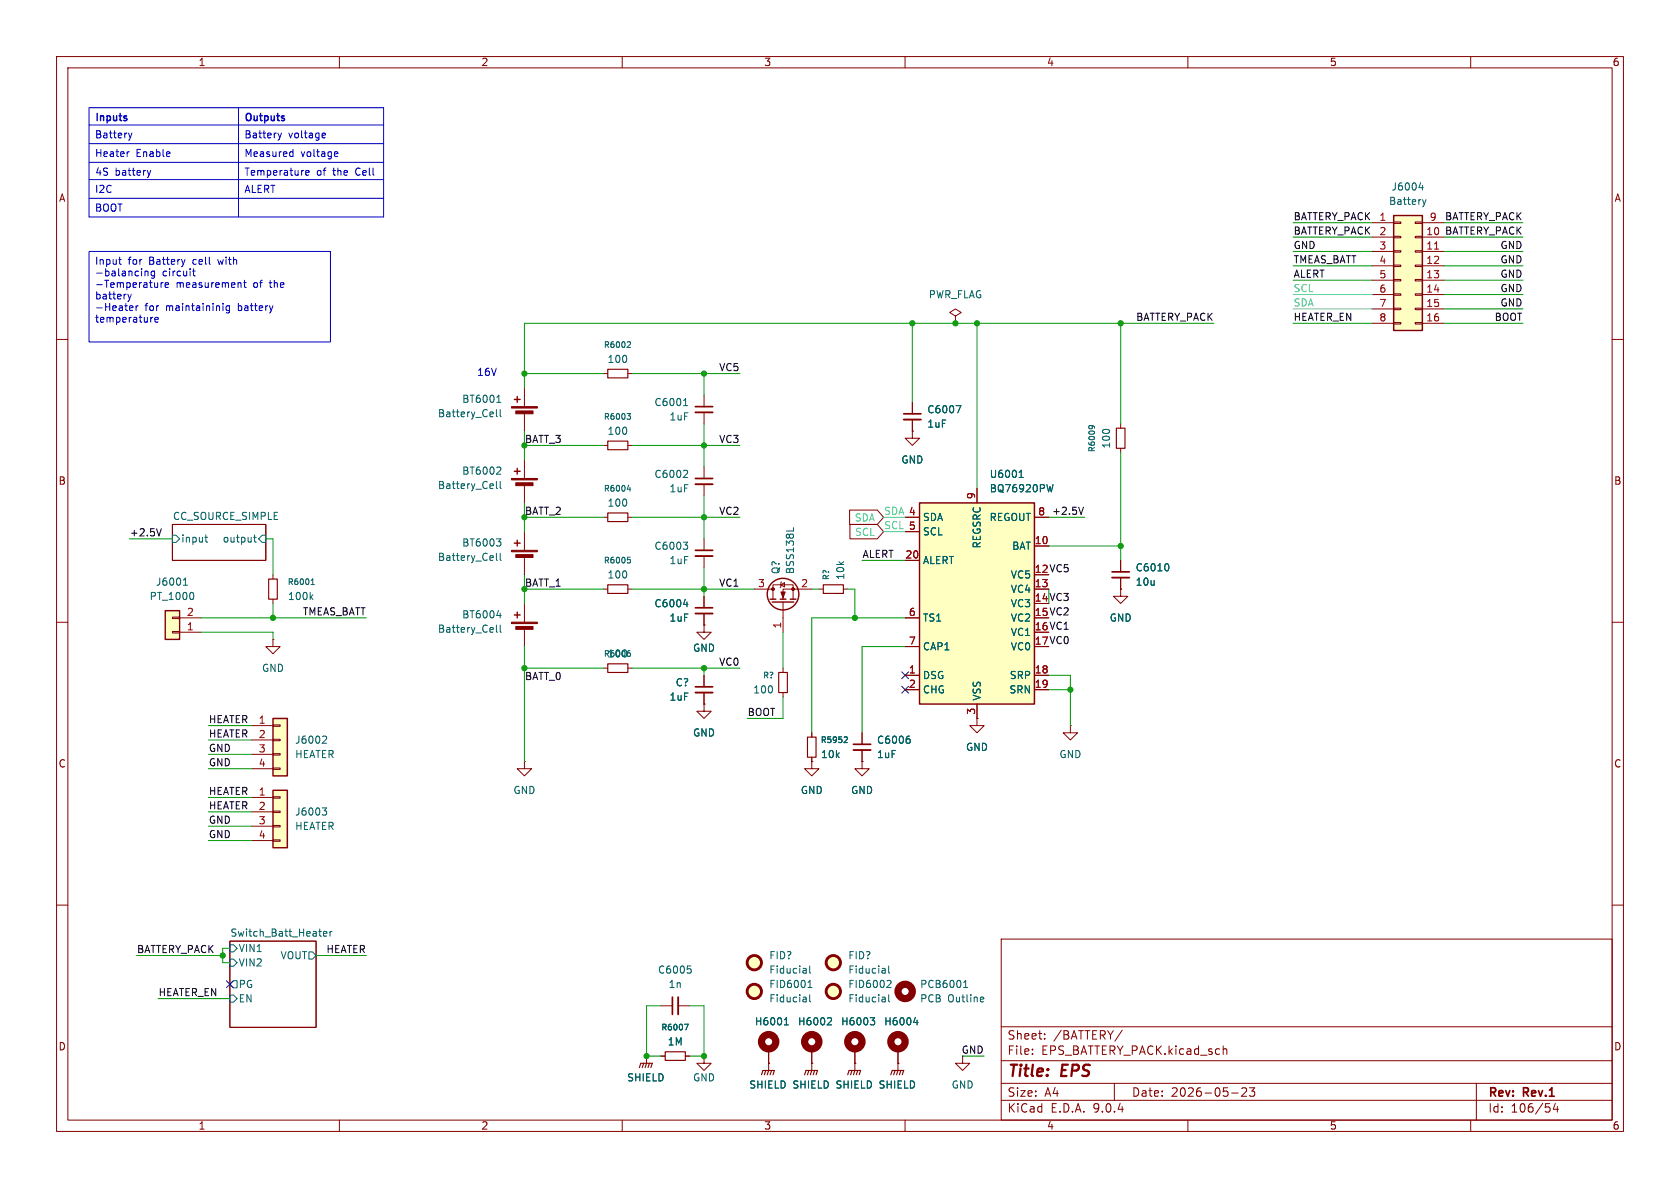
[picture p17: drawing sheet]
<svg xmlns="http://www.w3.org/2000/svg" width="297mm" height="210mm" viewBox="0 0 297 210" stroke-linecap="round" stroke-linejoin="round" font-family="sans-serif">
<defs><g id="words">
<g font-size="2.8" fill="#840000">
<text x="178" y="190.9">Title:</text>
<text x="187.7" y="190.9">EPS</text>
</g>
<g font-size="2.1" fill="#840000">
<text x="178" y="184">Sheet:</text>
<text x="186.2" y="184">/BATTERY/</text>
<text x="178" y="186.7">File:</text>
<text x="184.1" y="186.7">EPS_BATTERY_PACK.kicad_sch</text>
<text x="178" y="196.9">KiCad</text>
<text x="178" y="194.1">Size:</text>
<text x="184.7" y="194.1">A4</text>
<text x="185.7" y="196.9">E.D.A.</text>
<text x="193.3" y="196.9">9.0.4</text>
<text x="200" y="194.1">Date:</text>
<text x="207" y="194.1">2026-05-23</text>
<text x="263" y="194.3">Rev:</text>
<text x="263" y="196.9">Id:</text>
<text x="267.1" y="196.9">106/54</text>
<text x="269.4" y="194.3">Rev.1</text>
</g>
<g font-size="1.8" fill="#840000">
<text x="35" y="11.9">1</text>
<text x="85" y="11.9">2</text>
<text x="135" y="11.9">3</text>
<text x="185" y="11.9">4</text>
<text x="235" y="11.9">5</text>
<text x="285" y="11.9">6</text>
<text x="10.3" y="35.9">A</text>
<text x="285.3" y="35.9">A</text>
<text x="10.3" y="85.9">B</text>
<text x="285.3" y="85.9">B</text>
<text x="182.8" y="101.3">12 VC5</text>
<text x="182.8" y="106.4">14 VC3</text>
<text x="182.8" y="109">15 VC2</text>
<text x="182.8" y="111.5">16 VC1</text>
<text x="182.8" y="114">17 VC0</text>
<text x="10.3" y="135.9">C</text>
<text x="285.3" y="135.9">C</text>
<text x="10.3" y="185.9">D</text>
<text x="285.3" y="185.9">D</text>
<text x="35" y="199.9">1</text>
<text x="85" y="199.9">2</text>
<text x="135" y="199.9">3</text>
<text x="185" y="199.9">4</text>
<text x="235" y="199.9">5</text>
<text x="285" y="199.9">6</text>
</g>
<g font-size="1.8" fill="#0000c2">
<text x="16.7" y="22">Inputs</text>
<text x="43.1" y="22">Outputs</text>
<text x="16.7" y="24.8">Battery</text>
<text x="16.7" y="28.1">Heater</text>
<text x="24" y="28.1">Enable</text>
<text x="43.1" y="24.8">Battery</text>
<text x="43.1" y="28.1">Measured</text>
<text x="51" y="24.8">voltage</text>
<text x="53.2" y="28.1">voltage</text>
<text x="16.7" y="34.4">I2C</text>
<text x="16.7" y="31.4">4S</text>
<text x="20.3" y="31.4">battery</text>
<text x="43.1" y="31.4">Temperature</text>
<text x="43.1" y="34.4">ALERT</text>
<text x="56" y="31.4">of</text>
<text x="59" y="31.4">the</text>
<text x="63.1" y="31.4">Cell</text>
<text x="16.7" y="37.7">BOOT</text>
<text x="16.7" y="47.1">Input</text>
<text x="22.6" y="47.1">for</text>
<text x="26.5" y="47.1">Battery</text>
<text x="34.4" y="47.1">cell</text>
<text x="39" y="47.1">with</text>
<text x="16.7" y="49.2">-balancing</text>
<text x="16.7" y="51.2">-Temperature</text>
<text x="16.7" y="53.3">battery</text>
<text x="28.7" y="49.2">circuit</text>
<text x="31.1" y="51.2">measurement</text>
<text x="44.9" y="51.2">of</text>
<text x="48" y="51.2">the</text>
<text x="16.7" y="55.3">-Heater</text>
<text x="16.7" y="57.4">temperature</text>
<text x="25.6" y="55.3">for</text>
<text x="29.4" y="55.3">maintaininig</text>
<text x="42.3" y="55.3">battery</text>
<text x="84.3" y="66.7">16V</text>
</g>
<g font-size="1.8" fill="#006464">
<text x="245.9" y="33.9">J6004</text>
<text x="245.5" y="36.4">Battery</text>
<text x="164.1" y="52.9">PWR_FLAG</text>
<text x="107.3" y="64.4">100</text>
<text x="81.6" y="71.4">BT6001</text>
<text x="115.6" y="72">C6001</text>
<text x="77.3" y="74">Battery_Cell</text>
<text x="107.3" y="77.1">100</text>
<text x="118.3" y="74.5">1uF</text>
<text x="163.8" y="75.8">1uF</text>
<text x="163.8" y="73.3">C6007</text>
<text x="159.3" y="82.1">GND</text>
<text x="196.4" y="79.4" transform="rotate(-90 196.4 79.4)">100</text>
<text x="77.3" y="86.7">Battery_Cell</text>
<text x="81.6" y="84.1">BT6002</text>
<text x="107.3" y="89.8">100</text>
<text x="115.6" y="84.7">C6002</text>
<text x="118.3" y="87.2">1uF</text>
<text x="174.9" y="84.7">U6001</text>
<text x="174.9" y="87.2">BQ76920PW</text>
<text x="30.5" y="92">CC_SOURCE_SIMPLE</text>
<text x="163.1" y="92.3">SDA</text>
<text x="163.1" y="94.8">SCL</text>
<text x="174.9" y="92.3">REGOUT</text>
<text x="31.9" y="96.1">input</text>
<text x="39.3" y="96.1">output</text>
<text x="77.3" y="99.4">Battery_Cell</text>
<text x="81.6" y="96.8">BT6003</text>
<text x="115.6" y="97.4">C6003</text>
<text x="118.3" y="99.9">1uF</text>
<text x="138" y="101.6" transform="rotate(-90 138 101.6)">Q?</text>
<text x="140.6" y="101.6" transform="rotate(-90 140.6 101.6)">BSS138L</text>
<text x="163.1" y="99.9">ALERT</text>
<text x="173.6" y="97" transform="rotate(-90 173.6 97)">REGSRC</text>
<text x="178.8" y="97.4">BAT</text>
<text x="200.7" y="101.2">C6010</text>
<text x="26.4" y="106.3">PT_1000</text>
<text x="27.5" y="103.7">J6001</text>
<text x="50.8" y="106.3">100k</text>
<text x="107.3" y="102.5">100</text>
<text x="115.6" y="107.5">C6004</text>
<text x="149.5" y="102.6" transform="rotate(-90 149.5 102.6)">10k</text>
<text x="178.6" y="102.5">VC5</text>
<text x="178.6" y="105">VC4</text>
<text x="178.6" y="107.5">VC3</text>
<text x="200.7" y="103.7">10u</text>
<text x="77.3" y="112.1">Battery_Cell</text>
<text x="81.6" y="109.5">BT6004</text>
<text x="118.3" y="110.1">1uF</text>
<text x="163.1" y="110.1">TS1</text>
<text x="178.6" y="110.1">VC2</text>
<text x="178.6" y="112.6">VC1</text>
<text x="196.1" y="110.1">GND</text>
<text x="46.2" y="119">GND</text>
<text x="107.3" y="116.4">100</text>
<text x="122.4" y="115.4">GND</text>
<text x="163.1" y="115.2">CAP1</text>
<text x="178.6" y="115.2">VC0</text>
<text x="118.3" y="124.1">1uF</text>
<text x="119.3" y="121.5">C?</text>
<text x="133.1" y="122.8">100</text>
<text x="163.1" y="120.2">DSG</text>
<text x="163.1" y="122.8">CHG</text>
<text x="173.6" y="124" transform="rotate(-90 173.6 124)">VSS</text>
<text x="178.4" y="122.8">SRN</text>
<text x="178.4" y="120.2">SRP</text>
<text x="52.1" y="131.7">J6002</text>
<text x="122.4" y="130.4">GND</text>
<text x="154.9" y="131.7">C6006</text>
<text x="52.1" y="134.2">HEATER</text>
<text x="145" y="134.2">10k</text>
<text x="154.9" y="134.2">1uF</text>
<text x="170.7" y="132.9">GND</text>
<text x="187.2" y="134.2">GND</text>
<text x="90.7" y="140.6">GND</text>
<text x="141.5" y="140.6">GND</text>
<text x="150.4" y="140.6">GND</text>
<text x="52.1" y="146.9">HEATER</text>
<text x="52.1" y="144.4">J6003</text>
<text x="40.6" y="165.7">Switch_Batt_Heater</text>
<text x="42.1" y="168.5">VIN1</text>
<text x="42.1" y="171">VIN2</text>
<text x="49.5" y="169.8">VOUT</text>
<text x="116.2" y="172.3">C6005</text>
<text x="135.9" y="169.8">FID?</text>
<text x="135.9" y="172.3">Fiducial</text>
<text x="149.9" y="169.8">FID?</text>
<text x="149.9" y="172.3">Fiducial</text>
<text x="42.1" y="177.4">EN</text>
<text x="42.1" y="174.9">PG</text>
<text x="118.1" y="174.9">1n</text>
<text x="135.9" y="174.9">FID6001</text>
<text x="135.9" y="177.4">Fiducial</text>
<text x="149.9" y="174.9">FID6002</text>
<text x="149.9" y="177.4">Fiducial</text>
<text x="162.6" y="174.9">PCB6001</text>
<text x="162.6" y="177.4">PCB</text>
<text x="167.6" y="177.4">Outline</text>
<text x="117.9" y="185">1M</text>
<text x="133.4" y="181.5">H6001</text>
<text x="141" y="181.5">H6002</text>
<text x="148.6" y="181.5">H6003</text>
<text x="156.2" y="181.5">H6004</text>
<text x="110.8" y="191.4">SHIELD</text>
<text x="122.4" y="191.4">GND</text>
<text x="132.4" y="192.6">SHIELD SHIELD SHIELD SHIELD</text>
<text x="168.1" y="192.6">GND</text>
</g>
<g font-size="1.8" fill="#0f0f0f">
<text x="228.6" y="39">BATTERY_PACK 1</text>
<text x="228.6" y="41.6">BATTERY_PACK 2</text>
<text x="255.4" y="41.6">BATTERY_PACK</text>
<text x="255.4" y="39">BATTERY_PACK</text>
<text x="228.6" y="44.1">GND</text>
<text x="228.6" y="46.6">TMEAS_BATT</text>
<text x="265.2" y="44.1">GND</text>
<text x="265.2" y="46.6">GND</text>
<text x="228.6" y="49.2">ALERT</text>
<text x="265.2" y="51.7">GND</text>
<text x="265.2" y="49.2">GND</text>
<text x="200.8" y="56.8">BATTERY_PACK</text>
<text x="228.6" y="56.8">HEATER_EN</text>
<text x="264.1" y="56.8">BOOT</text>
<text x="265.2" y="54.3">GND</text>
<text x="127" y="65.7">VC5</text>
<text x="127" y="78.4">VC3</text>
<text x="22.9" y="94.9">+2.5V</text>
<text x="127" y="91.1">VC2</text>
<text x="185.9" y="91.1">+2.5V</text>
<text x="152.4" y="98.7">ALERT</text>
<text x="127" y="103.8">VC1</text>
<text x="53.4" y="108.9">TMEAS_BATT</text>
<text x="127" y="117.8">VC0</text>
<text x="92.7" y="120.3">BATT_0</text>
<text x="36.8" y="127.9">HEATER</text>
<text x="36.8" y="130.5">HEATER</text>
<text x="132.1" y="126.7">BOOT</text>
<text x="36.8" y="135.5">GND</text>
<text x="36.8" y="133">GND</text>
<text x="36.8" y="143.2">HEATER</text>
<text x="36.8" y="140.6">HEATER</text>
<text x="36.8" y="148.2">GND</text>
<text x="36.8" y="145.7">GND</text>
<text x="24.1" y="168.6">BATTERY_PACK</text>
<text x="57.6" y="168.6">HEATER</text>
<text x="27.9" y="176.2">HEATER_EN</text>
<text x="169.9" y="186.3">GND</text>
</g>
<g font-size="1.8" fill="#a90000">
<text x="252.1" y="41.7">10</text>
<text x="252.7" y="39.1">9</text>
<text x="243.8" y="44.2">3</text>
<text x="243.8" y="46.7">4</text>
<text x="252.1" y="44.2">11</text>
<text x="252.1" y="46.7">12</text>
<text x="243.8" y="49.3">5</text>
<text x="243.8" y="51.8">6</text>
<text x="252.1" y="49.3">13</text>
<text x="252.1" y="51.8">14</text>
<text x="243.8" y="54.4">7</text>
<text x="243.8" y="56.9">8</text>
<text x="252.1" y="54.4">15</text>
<text x="252.1" y="56.9">16</text>
<text x="172.5" y="88.3" transform="rotate(-90 172.5 88.3)">9</text>
<text x="160.6" y="91.2">4</text>
<text x="160.6" y="93.7">5</text>
<text x="183.4" y="91.2">8</text>
<text x="160" y="98.8">20</text>
<text x="182.8" y="96.3">10</text>
<text x="182.8" y="101.3">12</text>
<text x="133.9" y="103.9">3</text>
<text x="141.5" y="103.9">2</text>
<text x="182.8" y="103.9">13</text>
<text x="182.8" y="106.4">14</text>
<text x="32.9" y="111.5">1</text>
<text x="32.9" y="109">2</text>
<text x="138.2" y="111.2" transform="rotate(-90 138.2 111.2)">1</text>
<text x="160.6" y="109">6</text>
<text x="182.8" y="109">15</text>
<text x="182.8" y="111.5">16</text>
<text x="160.6" y="114">7</text>
<text x="160.6" y="119.1">1</text>
<text x="182.8" y="119.1">18</text>
<text x="182.8" y="114">17</text>
<text x="160.6" y="121.7">2</text>
<text x="182.8" y="121.7">19</text>
<text x="45.6" y="128">1</text>
<text x="45.6" y="130.6">2</text>
<text x="172.5" y="126.4" transform="rotate(-90 172.5 126.4)">3</text>
<text x="45.6" y="133.1">3</text>
<text x="45.6" y="135.6">4</text>
<text x="45.6" y="140.7">1</text>
<text x="45.6" y="143.3">2</text>
<text x="45.6" y="145.8">3</text>
<text x="45.6" y="148.3">4</text>
</g>
<g font-size="1.8" fill="#0af3ff">
<text x="228.6" y="51.7">SCL</text>
<text x="228.6" y="54.3">SDA</text>
<text x="151" y="92.4">SDA</text>
<text x="151.1" y="94.9">SCL</text>
<text x="156.2" y="91.1">SDA 4</text>
<text x="156.2" y="93.6">SCL 5</text>
</g>
<g font-size="1.8" fill="#009600">
<text x="92.7" y="78.4">BATT_3</text>
<text x="92.7" y="91.1">BATT_2</text>
<text x="92.7" y="103.8">BATT_1</text>
</g>
<g font-size="1.4" fill="#006464">
<text x="106.6" y="61.7">R6002</text>
<text x="106.6" y="74.4">R6003</text>
<text x="193.8" y="80" transform="rotate(-90 193.8 80)">R6009</text>
<text x="106.6" y="87.1">R6004</text>
<text x="106.6" y="99.8">R6005</text>
<text x="50.8" y="103.6">R6001</text>
<text x="146.8" y="102.7" transform="rotate(-90 146.8 102.7)">R?</text>
<text x="106.6" y="116.3">R6006</text>
<text x="134.8" y="120.1">R?</text>
<text x="145" y="131.5">R5952</text>
<text x="116.8" y="182.3">R6007</text>
</g>
</g></defs>
<g fill="none" stroke="#840000" stroke-width=".18">
<path d="M10 10h277v190h-277zM12 12h273v186h-273zM60 10v2M110 10v2M160 10v2M210 10v2M260 10v2M10 60h2M161.3 76.2v1.3h1.3l-1.3 1.2-1.3-1.2h1.3M161.3 76.2h.1M285 60h2M30.5 92.7h16.5v6.4h-16.5z"/>
<path d="M92.7 81.3v3.3M92.7 85.6v3.3M198.1 99.1v2M10 110h2M48.3 101.6v.8M48.3 105.9v.8M198.1 102.1v2M285 110h2M10 160h2M40.6 166.4h15.3v15.2h-15.3zM177 166h108v32h-108zM285 160h2"/>
<path d="M60 198v2M110 198v2M114.3 186.7h.1M114.3 186.7v1.3M160 198v2M177 194.5h108M177 191.5h108M177 187.5h108M177 181.5h108M182.5 186.3v.1M182.5 185.5v.1M184.7 183.6v.1"/>
<path d="M184.7 182.8v.1M197 191.5v3M198.4 182.1l-1.3 2M210 198v2M216.3 185.5h.5l.1 .9M217.7 193.2h1.2M219.5 192.4l.6-.1 .2 .1 .1 .3-.9 1.1h.9M220.9 192.3h.9l-.5 .6 .4 .1v.7l-.2 .1h-.4l-.2-.1M260 198v2M261 191.5v6.5M275 195l-.4 1.1h.9M275.3 195.6v1"/>
</g>
<g fill="none" stroke="#006464" stroke-width=".18">
<path d="M30.5 94.6h.6l.6 .7-.6 .6h-.6zM36.2 95h.5M36.4 94.6v1l.3 .2M44.8 95h.5M45 94.6v1l.3 .2M46.4 94.6h.6v1.3h-.6l-.7-.6zM87.8 85.1v1.1l.1 .2M88.3 82.6l.2 .2v.3l-.7 .7h.7M88.4 85.1v1.1l.2 .2M206.3 99.6a.79 .79 0 0 1 0 1.3M55 105.5l.3 .5M55 103.3h.6"/>
<path d="M55.1 102.6l.2-.3v1M55.3 105.1l-.5 .5M40.6 175.9h.7l.6 .6-.6 .7h-.7zM40.6 167h.7l.6 .6-.6 .7h-.7zM40.6 169.5h.7l.6 .7-.6 .6h-.7zM41.3 173.4h.6v1.2h-.6l-.7-.6zM54.6 168.3h.6l.7 .6-.7 .6h-.6zM57.2 165.1l.6-.1-.1-.3-.3-.1-.2 .2v.6h.5M58.3 164.6v.9M58.7 164.6l-.4 .3"/>
</g>
<g fill="#840000" stroke="#840000" stroke-width=".18">
<path d="M90.4 84.6h4.6v.2h-4.6z"/>
<path d="M91.2 85.3h3v.6h-3z"/>
</g>
<path d="M90.9 83.3h1M91.4 82.8v1" fill="none" stroke="#840000" stroke-width=".25"/>
<path d="M196.6 101.1h3" fill="none" stroke="#840000" stroke-width=".3"/>
<path d="M196.6 102.1h3" fill="none" stroke="#840000" stroke-width=".33"/>
<path d="M47.5 102.4h1.5v3.5h-1.5zM113 188.7l.3-.7h2l-.2 .7M113.8 188l-.3 .7M114.3 188l-.3 .7M114.8 188l-.2 .7" fill="none" stroke="#840000" stroke-width=".2"/>
<path d="M29.2 108h2.5v5h-2.5z" fill="#ffffc2"/>
<path d="M90.9 70.6h1M91.4 70.1v1M90.9 96h1M91.4 95.5v1M29.2 108h2.5v5h-2.5zM90.9 108.7h1M91.4 108.2v1" fill="none" stroke="#840000" stroke-width=".25"/>
<g fill="none" stroke="#840000" stroke-width=".18">
<path d="M168.9 55.9l1-.7-1-.6-1 .6 1 .7v1.3M168.9 57.2h.1M92.7 68.6v3.3M92.7 72.9v3.3M198.1 74.9v.8M198.1 79.2v.8M92.7 94v3.3M92.7 98.3v3.3M30.5 111.6h1.2v.3h-1.2zM30.5 109.1h1.2v.2h-1.2zM31.7 111.8h3.9M31.7 109.2h3.9"/>
<path d="M92.7 106.7v3.3M92.7 111v3.3M124.5 119.4v2M144.8 104.1h.7M149.1 104.1h.8M198.1 104.1v1.3h1.3l-1.3 1.3-1.3-1.3h1.3M198.1 104.1h.1M124.5 124.5v1.2h1.2l-1.2 1.3-1.3-1.3h1.3M124.5 124.5h.1M124.5 122.4v2.1M143.5 134.6v1.3h1.3l-1.3 1.3-1.3-1.3h1.3M143.5 134.6h.1"/>
<path d="M143.5 129.5v.8M143.5 133.9v.7M152.4 134.6v1.3h1.3l-1.3 1.3-1.3-1.3h1.3M152.4 134.6h.1M172.7 127v1.3h1.3l-1.3 1.2-1.3-1.2h1.3M172.7 127h.1M189.2 128.3v1.2h1.3l-1.3 1.3-1.2-1.3h1.2M189.2 128.3h.1M116.8 177.8h2.1M119.9 177.8h2M151.1 188h.1M151.1 185.4v3.8"/>
</g>
<g fill="none" stroke="#006464" stroke-width=".18">
<path d="M87.8 72.4v1.1l.1 .2M87.8 71.1h.7M88.1 70l.1-.1v1.2M88.4 72.4v1.1l.2 .2M192.9 75.2l.2 .4M193.5 75.5l-.2-.2-.6-.1-.2 .4M87.8 97.8v1.1l.1 .2M87.8 95.3h.7l-.4 .4M88.3 95.7l.2 .3v.3l-.2 .2M88.4 97.8v1.1l.2 .2M32.4 103.4h.7M32.5 102.5l.3-.3v1.2"/>
<path d="M34.1 104.8l.2 .4-.2 .7M87.8 110.5v1.1l.1 .2M87.8 108.8h.8M88.4 108.4v.8M88.4 110.5v1.1l.2 .2M149.4 130.3h.3l.1 .2-.6 .8h.6M121.5 170.8h.6M122 171.2l.2 .3v.3l-.2 .2M153.8 179.9h.8l-.4 .5 .4 .1v.4l-.2 .3h-.4M156.4 171.2l.1 .8M156.4 176.3l.1 .8M156.5 177l-.1 .1"/>
<path d="M156.5 176.6h-.1M156.5 172h-.1M156.5 171.5h-.1M157 173.3l.4 .1 .1 .3-.8 .9h.8M157.1 175.8v1.1l.2 .2M157.1 170.8v1l.2 .2M170.4 174.6h.7M170.4 173.7l.3-.4v1.3M173.5 176.3h.4v.3l-.6 .1M173.9 177l-.4 .1"/>
</g>
<path d="M197.4 75.7h1.5v3.5h-1.5zM145.5 103.4h3.6v1.5h-3.6zM142.7 130.3h1.6v3.6h-1.6zM149.9 190l.2-.8h2l-.2 .8M150.6 189.2l-.2 .8M151.1 189.2l-.2 .8M151.6 189.2l-.2 .8" fill="none" stroke="#840000" stroke-width=".2"/>
<path d="M122.9 121.4h3.1M118.9 176.3v3" fill="none" stroke="#840000" stroke-width=".3"/>
<path d="M122.9 122.4h3.1M119.9 176.3v3" fill="none" stroke="#840000" stroke-width=".33"/>
<g fill="#840000" stroke="#840000" stroke-width=".18">
<path d="M90.4 71.9h4.6v.2h-4.6z"/>
<path d="M91.2 72.6h3v.6h-3z"/>
<path d="M90.4 97.3h4.6v.2h-4.6z"/>
<path d="M91.2 98h3v.6h-3z"/>
<path d="M90.4 110h4.6v.2h-4.6z"/>
<path d="M91.2 110.7h3v.6h-3z"/>
</g>
<g fill="none" stroke="#840000" stroke-width="1.3">
<circle cx="160" cy="175.3" r="1.27"/>
<circle cx="151.1" cy="184.1" r="1.27"/>
</g>
<g fill="#ffffc2" stroke="#ffffc2" stroke-width=".18">
<circle cx="147.3" cy="175.3" r="1.27"/>
<circle cx="147.3" cy="170.2" r="1.27"/>
</g>
<g fill="none" stroke="#840000" stroke-width=".51">
<circle cx="147.3" cy="175.3" r="1.27"/>
<circle cx="147.3" cy="170.2" r="1.27"/>
</g>
<path d="M162.6 88.9h20.3v35.6h-20.3z" fill="#ffffc2"/>
<path d="M162.6 88.9h20.3v35.6h-20.3z" fill="none" stroke="#840000" stroke-width=".25"/>
<g fill="none" stroke="#840000" stroke-width=".18">
<path d="M161.3 71.1v2.1M161.3 74.2v2M124.5 95.3v2M124.5 98.3v2M160 99.1h2.6M160 91.4h2.6M160 94h2.6M172.7 86.4v2.5M182.9 91.4h2.5M182.9 96.5h2.5M124.5 110.5v1.3h1.2l-1.2 1.2-1.3-1.2h1.3M124.5 110.5h.1"/>
<path d="M124.5 105.4v2M124.5 108.5v2M160 109.2h2.6M160 114.3h2.6M160 119.4h2.6M182.9 104.1h2.5M182.9 119.4h2.5M160 121.9h2.6M172.7 124.5v2.5M182.9 121.9h2.5M135.9 188h.1M135.9 185.4v3.8"/>
<path d="M143.5 188h.1M143.5 185.4v3.8M158.7 188h.1M158.7 185.4v3.8M170.2 186.7v1.3h1.2l-1.2 1.2-1.3-1.2h1.3"/>
</g>
<g fill="none" stroke="#006464" stroke-width=".18">
<path d="M169 71.7h.9l-.6 1.3M120.8 95.8h.8l-.5 .5M121.3 96.3l.3 .3v.3l-.3 .2M180.2 84.4h.7M180.3 83.4l.2-.3v1.3M186.2 85.7l-.3 1.2-.3-.9M120.8 106.8h.8M121.4 106.4v.9M142.5 171.2v.8M142.5 176.3v.8M142.5 177l-.1 .1M142.5 176.6h-.1"/>
<path d="M142.5 172h-.1M142.5 171.5h-.1M142.8 174.6h.8M142.8 173.7l.4-.4v1.3M143.1 175.8v1.1l.2 .2M143.1 170.8v1l.2 .2M146.5 179.9l.4 .1 .1 .3-.8 .9h.8M138.7 181.2h.7M138.8 180.2l.2-.3v1.3M161.5 180.8h.8M162.1 180.3v.9"/>
</g>
<g fill="none" stroke="#840000" stroke-width="1.3">
<circle cx="135.9" cy="184.1" r="1.27"/>
<circle cx="143.5" cy="184.1" r="1.27"/>
<circle cx="158.7" cy="184.1" r="1.27"/>
</g>
<path d="M134.6 190l.3-.8h2l-.2 .8M135.4 189.2l-.3 .8M135.9 189.2l-.3 .8M136.4 189.2l-.3 .8M142.2 190l.3-.8h2l-.2 .8M143 189.2l-.3 .8M143.5 189.2l-.2 .8M144 189.2l-.2 .8M157.5 190l.2-.8h2.1l-.3 .8M158.2 189.2l-.2 .8M158.7 189.2l-.2 .8M159.3 189.2l-.3 .8" fill="none" stroke="#840000" stroke-width=".2"/>
<g fill="#ffffc2" stroke="#ffffc2" stroke-width=".18">
<circle cx="133.3" cy="175.3" r="1.27"/>
<circle cx="133.3" cy="170.2" r="1.27"/>
</g>
<g fill="none" stroke="#840000" stroke-width=".51">
<circle cx="133.3" cy="170.2" r="1.27"/>
<circle cx="133.3" cy="175.3" r="1.27"/>
</g>
<path d="M159.8 73.2h3M122.9 97.3h3.1M122.9 107.4h3.1" fill="none" stroke="#840000" stroke-width=".3"/>
<path d="M159.8 74.2h3M122.9 98.3h3.1M122.9 108.5h3.1" fill="none" stroke="#840000" stroke-width=".33"/>
<path d="M246.4 38.1h5.1v20.3h-5.1z" fill="#ffffc2"/>
<path d="M246.4 38.1h5.1v20.3h-5.1z" fill="none" stroke="#840000" stroke-width=".25"/>
<g fill="none" stroke="#840000" stroke-width=".18">
<path d="M242.6 39.4h3.8M246.4 39.2h1.2v.3h-1.2zM250.2 39.2h1.3v.3h-1.3zM251.5 39.4h3.8M242.6 41.9h3.8M242.6 44.5h3.8M242.6 47h3.8M242.6 49.5h3.8M242.6 52.1h3.8M242.6 54.6h3.8M242.6 57.2h3.8M246.4 41.8h1.2v.2h-1.2z"/>
<path d="M246.4 44.3h1.2v.3h-1.2zM246.4 46.9h1.2v.2h-1.2zM246.4 49.4h1.2v.3h-1.2zM246.4 51.9h1.2v.3h-1.2zM246.4 54.5h1.2v.2h-1.2zM246.4 57h1.2v.3h-1.2zM250.2 41.8h1.3v.2h-1.3zM250.2 44.3h1.3v.3h-1.3zM250.2 46.9h1.3v.2h-1.3zM250.2 49.4h1.3v.3h-1.3zM250.2 51.9h1.3v.3h-1.3zM250.2 54.5h1.3v.2h-1.3z"/>
<path d="M250.2 57h1.3v.3h-1.3zM251.5 41.9h3.8M251.5 44.5h3.8M251.5 47h3.8M251.5 49.5h3.8M251.5 52.1h3.8M251.5 54.6h3.8M251.5 57.2h3.8"/>
</g>
<path d="M253.6 44h.7" fill="none" stroke="#a90000" stroke-width=".18"/>
<path d="M250.9 33.2h.7M251.5 32.8v.8M251.5 35.3l.3 .8M251.8 36.1l-.2 .4M252.1 35.3l-.3 .8" fill="none" stroke="#006464" stroke-width=".18"/>
<path d="M48.3 127h2.5v10.2h-2.5z" fill="#ffffc2"/>
<path d="M48.3 127h2.5v10.2h-2.5z" fill="none" stroke="#840000" stroke-width=".25"/>
<g fill="none" stroke="#840000" stroke-width=".18">
<path d="M106.7 66h.7M106.7 78.7h.7M111 66h.8M111 78.7h.8M124.5 69.9v2M124.5 72.9v2M106.7 91.4h.7M111 91.4h.8M124.5 82.6v2M124.5 85.6v2M106.7 118.1h.7M106.7 104.1h.7"/>
<path d="M111 118.1h.8M111 104.1h.8M138.4 118.1v.8M44.4 128.3h3.9M44.4 130.8h3.9M44.4 133.4h3.9M44.4 135.9h3.9M48.3 128.1h1.2v.3h-1.2zM48.3 130.7h1.2v.2h-1.2zM48.3 133.2h1.2v.3h-1.2zM48.3 135.8h1.2v.2h-1.2zM92.7 134.6v1.3h1.3l-1.3 1.3-1.3-1.3h1.3"/>
<path d="M92.7 134.6h.1M138.4 122.4v.8M116.8 186.7h.8M121.2 186.7h.7"/>
</g>
<g fill="none" stroke="#006464" stroke-width=".18">
<path d="M110.8 73.1h.7l-.4 .4 .3 .1 .1 .3-.2 .2h-.3M111 60.4l.4 .1 .1 .2-.7 .7h.7M120.8 71.7h.8M121 70.7l.2-.3v1.3M110.9 86.5h.6M110.9 98.5h.5M111 98.9h.3l.2 .2-.1 .3-.4 .1M111.4 86.1v.7M121.3 83.1l.3 .3-.1 .3-.7 .7h.8M111.1 115.4l.4 .2-.1 .3-.3 .1M111.2 115h.2M57.2 130.1l.4 .1 .1 .3-.7 .9h.7"/>
<path d="M121 181.1h.7l-.5 1"/>
</g>
<path d="M107.4 65.3h3.6v1.5h-3.6zM107.4 78h3.6v1.5h-3.6zM107.4 90.7h3.6v1.5h-3.6zM107.4 117.3h3.6v1.6h-3.6zM107.4 103.4h3.6v1.5h-3.6zM137.7 118.9h1.5v3.5h-1.5zM117.6 185.9h3.6v1.6h-3.6z" fill="none" stroke="#840000" stroke-width=".2"/>
<path d="M122.9 71.9h3.1M122.9 84.6h3.1" fill="none" stroke="#840000" stroke-width=".3"/>
<path d="M122.9 72.9h3.1M122.9 85.6h3.1" fill="none" stroke="#840000" stroke-width=".33"/>
<path d="M48.3 139.7h2.5v10.2h-2.5z" fill="#ffffc2"/>
<g fill="none" stroke="#840000" stroke-width=".25">
<path d="M136.1 105.9h1.1M136.5 106.4h3.8M137.9 105.9h1M139.7 105.9h1M48.3 139.7h2.5v10.2h-2.5z"/>
<circle cx="138.4" cy="105" r="2.79"/>
</g>
<g fill="none" stroke="#840000" stroke-width=".18">
<path d="M161.3 76.2h.1M161.3 71.1v2.1M161.3 74.2v2M150.2 90.2h4.9l1.1 1.2-1.1 1.3h-4.9zM150.3 92.7h4.8l1.1 1.3-1.1 1.3h-4.8zM160 99.1h2.6M160 91.4h2.6M160 94h2.6M172.7 86.4v2.5M182.9 91.4h2.5M182.9 96.5h2.5M198.1 99.1v2"/>
<path d="M48.3 113v1.3h1.2l-1.2 1.3-1.3-1.3h1.3M48.3 113h.1M124.5 110.5h.1M124.5 105.4v2M124.5 108.5v2M124.5 119.4v2M133.3 104.1h3.4M136.7 105.9v-2.5h3.5v2.5M138 103.4l.7-.4v.8zM138.2 102.9l-.2 .1v.8l-.1 .1M138.4 106.4v5.4M143.5 104.1h-5.1v1.8"/>
<path d="M160 109.2h2.6M160 114.3h2.6M160 119.4h2.6M182.9 104.1h2.5M182.9 119.4h2.5M198.1 104.1h.1M198.1 102.1v2M124.5 124.5h.1M124.5 122.4v2.1M143.5 134.6h.1M143.5 129.5v.8M143.5 133.9v.7"/>
<path d="M152.4 134.6h.1M152.4 129.5v2.1M152.4 132.6v2M160 121.9h2.6M172.7 127h.1M172.7 124.5v2.5M182.9 121.9h2.5M44.4 141h3.9M44.4 143.5h3.9M44.4 146.1h3.9M44.4 148.6h3.9M48.3 140.8h1.2v.3h-1.2z"/>
<path d="M48.3 143.4h1.2v.2h-1.2zM48.3 145.9h1.2v.3h-1.2zM48.3 148.5h1.2v.2h-1.2zM114.3 186.7h.1M116.8 186.7h.8M121.2 186.7h.7M124.5 186.7v1.3h1.2l-1.2 1.2-1.3-1.2h1.3M124.5 186.7h.1M135.9 188h.1M135.9 185.4v2.6M143.5 188h.1M143.5 185.4v2.6"/>
<path d="M151.1 188h.1M151.1 185.4v2.6M158.7 188h.1M158.7 185.4v2.6"/>
</g>
<g fill="none" stroke="#006464" stroke-width=".18">
<path d="M169 71.7h.9l-.6 1.3M140.3 93.3v.6M180.2 84.4h.7M180.3 83.4l.2-.3v1.3M186.2 85.7l-.3 1.2-.3-.9M206.3 99.6a.79 .79 0 0 1 0 1.3M120.8 106.8h.8M121.4 106.4v.9M149.4 130.3h.3l.1 .2-.6 .8h.6M160.6 130.1h.2M160.7 130.6l.2 .3v.3l-.2 .2M57 142.8h.7l-.4 .5 .4 .1v.4l-.2 .3h-.4"/>
<path d="M146.5 179.9l.4 .1 .1 .3-.8 .9h.8M153.8 179.9h.8l-.4 .5 .4 .1v.4l-.2 .3h-.4M121 181.1h.7l-.5 1M138.7 181.2h.7M138.8 180.2l.2-.3v1.3M161.5 180.8h.8M162.1 180.3v.9"/>
</g>
<path d="M150.9 131.6h3" fill="none" stroke="#840000" stroke-width=".3"/>
<path d="M150.9 132.6h3" fill="none" stroke="#840000" stroke-width=".33"/>
<g fill="#840000" stroke="#840000" stroke-width=".18">
<path d="M138 104.6h.8l-.4 1.1z"/>
<circle cx="136.7" cy="104.1" r=".25"/>
<circle cx="140.2" cy="104.1" r=".25"/>
</g>
<path d="M28.5 93.5l-.4 1.2M191.5 89.7l-.4 1.2" fill="none" stroke="#0f0f0f" stroke-width=".18"/>
<path d="M17.2 20v1.3M21.2 20v1.1M43.6 20.2l.2-.2 .5 .2M46.1 20v1.1M49.1 20v1.1" fill="none" stroke="#0000c2" stroke-width=".25"/>
<g fill="none" stroke="#0000c2" stroke-width=".18">
<path d="M15.7 19.1h52.1v19.3h-52.1zM42.2 19.1v19.3M15.7 22.1h52.1M15.7 25.4h52.1M15.7 28.7h52.1M15.7 31.8h52.1M15.7 35.1h52.1M22.7 23.5l.3 .9M22.8 26.8l-.2 .1M23 24.4l-.2 .3M23.3 23.5l-.3 .9M26.6 30.1l-.3 .9"/>
<path d="M49.1 23.5l.3 .9M49.4 24.4l-.1 .3M49.7 23.5l-.3 .9M51.4 26.8l.4 .1M51.8 26.4v1.3M51.8 27.6l-.4 .1M54 30.6l.6-.2v-.2l-.4-.1-.2 .2 .1 .6h.5M57.1 23.5l.4 .1v.2l-.6 .1M57.5 24.3l-.4 .1M59.3 26.8l.4 .1v.2l-.6 .2M59.7 27.6l-.4 .1M15.7 44.5h42.7v16h-42.7z"/>
<path d="M21 45.9h.5M21.2 46.7h.3M22.6 52l.3 .9M22.9 52.9l-.3 .4M23.1 54.1h.4v.3l-.6 .1M23.2 52l-.3 .9M23.5 54.8l-.4 .1M24.1 54.1v.8M24.4 54.1l-.3 .2M25.6 47.9v.9M26 47.9l-.4 .1M26.2 48.1v.7"/>
<path d="M26.8 48v.6l.2 .2 .3-.1M27 56.1l-.2 .1M27.3 47.9v1.1l-.2 .2-.3-.1M27.4 56.5l.6-.1-.1-.2-.3-.1-.2 .2v.6h.5M28.5 50v.8M28.8 50l-.3 .2M29.2 50.4l.6-.1-.1-.3h-.3l-.2 .1 .1 .7h.4M32.7 45.9l-.3 .8M34 47.9h.5M34.2 47.5v1.1l.3 .2M39.4 53.6v.2M39.4 54.1v.8"/>
<path d="M40.6 54.1h-.4l-.2 .2 .1 .5h.5M40.6 54.1v1l-.3 .2h-.3M42.4 50l.2 .1v.7M43 50h.5M43.2 49.5v1.1l.3 .2"/>
</g>
<g fill="none" stroke="#009600" stroke-width=".18">
<path d="M228.6 39.4h14M255.3 39.4h13.9M161.3 57.2v13.9M172.7 57.2v29.2M198.1 57.2v17.7M214.6 57.2h-121.9v11.4M228.6 57.2h14M228.6 47h14M228.6 41.9h14M228.6 44.5h14M228.6 49.5h14M255.3 57.2h13.9"/>
<path d="M255.3 47h13.9M255.3 41.9h13.9M255.3 44.5h13.9M255.3 49.5h13.9M255.3 52.1h13.9M255.3 54.6h13.9M92.7 78.7h14M92.7 76.2v5.1M92.7 66h14M111.8 78.7h19M111.8 66h19M124.5 66v3.9"/>
<path d="M124.5 74.9v7.7M22.9 95.3h7.6M47 95.3h1.3v6.3M92.7 91.4h14M92.7 88.9v5.1M111.8 91.4h19M124.5 87.6v7.7M152.4 99.1h7.6M185.4 91.4h6.4M185.4 96.5h12.7M198.1 80v19.1M35.6 111.8h12.7v1.2"/>
<path d="M35.6 109.2h29.2M48.3 106.7v2.5M92.7 101.6v5.1M92.7 114.3v20.3M92.7 104.1h14M92.7 118.1h14M111.8 104.1h21.5M111.8 118.1h19M124.5 100.3v5.1M124.5 118.1v1.3M138.4 111.8v6.3M143.5 104.1h1.3"/>
<path d="M149.9 104.1h1.2v5.1M160 114.3h-7.6v15.2M160 109.2h-16.5v20.3M185.4 104.1v2.6M185.4 119.4h3.8v8.9M36.8 128.3h7.6M36.8 133.4h7.6M36.8 130.8h7.6M36.8 135.9h7.6M138.4 123.2v3.8h-6.3M185.4 121.9h3.8M36.8 141h7.6"/>
<path d="M36.8 146.1h7.6M36.8 148.6h7.6M36.8 143.5h7.6M24.1 168.9h15.3M27.9 176.5h12.7M40.6 167.6h-1.2v2.6h1.2M55.9 168.9h8.9M116.8 177.8h-2.5v8.9h2.5M121.9 177.8h2.6v8.9h-2.6M170.2 186.7h3.8"/>
</g>
<path d="M228.6 54.6h14M228.6 52.1h14M156.2 94h3.8M156.2 91.4h3.8" fill="none" stroke="#0af3ff" stroke-width=".18"/>
<path d="M159.4 118.8l1.2 1.2M160.6 118.8l-1.2 1.2M159.4 121.3l1.2 1.2M160.6 121.3l-1.2 1.2M40 173.4l1.2 1.2M41.2 173.4l-1.2 1.2" fill="none" stroke="#000084" stroke-width=".18"/>
<g fill="#009600" stroke="#009600" stroke-width=".18">
<circle cx="92.7" cy="66" r=".46"/>
<circle cx="198.1" cy="57.2" r=".46"/>
<circle cx="124.5" cy="186.7" r=".46"/>
<circle cx="124.5" cy="118.1" r=".46"/>
<circle cx="39.4" cy="168.9" r=".46"/>
<circle cx="92.7" cy="118.1" r=".46"/>
<circle cx="114.3" cy="186.7" r=".46"/>
<circle cx="124.5" cy="66" r=".46"/>
<circle cx="124.5" cy="78.7" r=".46"/>
<circle cx="168.9" cy="57.2" r=".46"/>
<circle cx="161.3" cy="57.2" r=".46"/>
<circle cx="172.7" cy="57.2" r=".46"/>
<circle cx="198.1" cy="96.5" r=".46"/>
<circle cx="151.1" cy="109.2" r=".46"/>
<circle cx="189.2" cy="121.9" r=".46"/>
<circle cx="124.5" cy="104.1" r=".46"/>
<circle cx="124.5" cy="91.4" r=".46"/>
<circle cx="48.3" cy="109.2" r=".46"/>
</g>
<use href="#words"/>
</svg>
